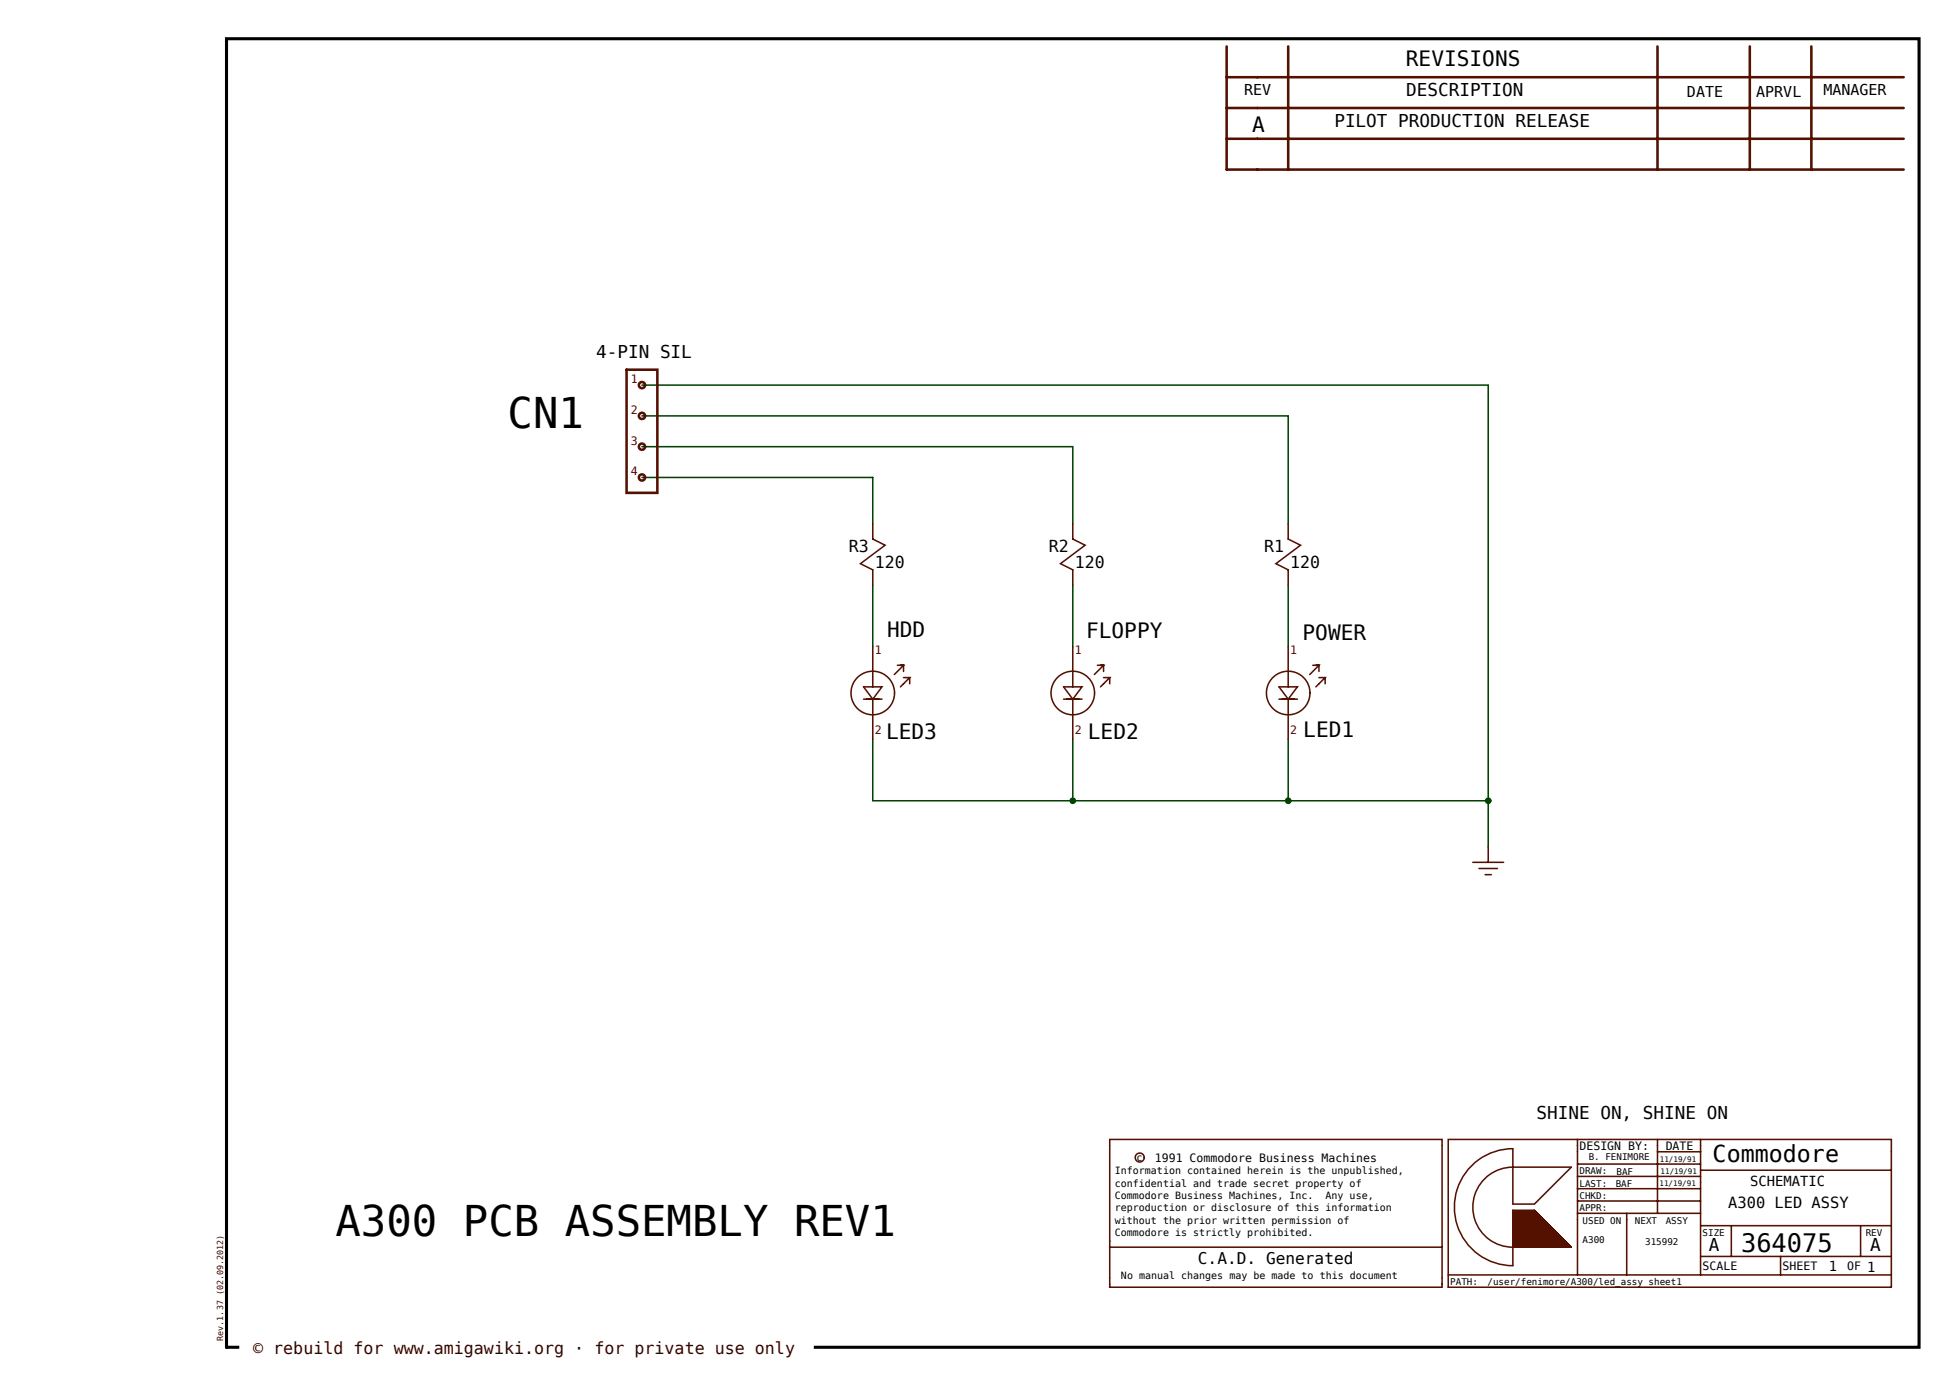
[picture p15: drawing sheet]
<svg xmlns="http://www.w3.org/2000/svg" width="420mm" height="297mm" viewBox="0 0 420 297" stroke-linecap="round" stroke-linejoin="round" font-family="sans-serif">
<defs><g id="words">
<g font-size="9.1">
<text x="108.8" y="91.7">CN1</text>
<text x="71.9" y="264.8">A300 PCB ASSEMBLY REV1</text>
</g>
<text font-size="5.4" x="373.3" y="268.2">364075</text>
<text font-size="5" x="367.2" y="249">Commodore</text>
<g font-size="4.5">
<text x="301.4" y="14.1">REVISIONS</text>
<text x="268.5" y="28.2">A</text>
<text x="190.2" y="136.6">HDD</text>
<text x="232.9" y="136.7">FLOPPY</text>
<text x="279.3" y="137.1">POWER</text>
<text x="190" y="158.3">LED3</text>
<text x="233.2" y="158.3">LED2</text>
<text x="279.4" y="158">LED1</text>
</g>
<g font-size="3.8">
<text x="301.5" y="20.6">DESCRIPTION</text>
<text x="286.1" y="27.3">PILOT PRODUCTION RELEASE</text>
<text x="127.8" y="76.8">4-PIN SIL</text>
<text x="329.4" y="239.8">SHINE ON, SHINE ON</text>
<text x="366.4" y="268.1">A</text>
<text x="400.9" y="268.1">A</text>
</g>
<text font-size="3.6" fill="#300" x="54.3" y="290.1">© rebuild for www.amigawiki.org · for private use only</text>
<g font-size="3.5">
<text x="182" y="118.4">R3</text>
<text x="224.9" y="118.4">R2</text>
<text x="271" y="118.4">R1</text>
<text x="187.6" y="121.7">120</text>
<text x="230.4" y="121.7">120</text>
<text x="276.6" y="121.7">120</text>
<text x="256.8" y="270.8">C.A.D. Generated</text>
</g>
<text font-size="3.3" x="370.5" y="258.8">A300 LED ASSY</text>
<g font-size="3.2">
<text x="266.7" y="20.4">REV</text>
<text x="361.7" y="20.7">DATE</text>
<text x="376.5" y="20.7">APRVL</text>
<text x="390.9" y="20.4">MANAGER</text>
</g>
<g font-size="3">
<text x="375.2" y="254.1">SCHEMATIC</text>
<text x="392.1" y="272.4">1</text>
<text x="400.3" y="272.5">1</text>
</g>
<g font-size="2.5" fill="#500">
<text x="135.3" y="82.1">1</text>
<text x="135.3" y="88.7">2</text>
<text x="135.3" y="95.3">3</text>
<text x="135.3" y="101.9">4</text>
<text x="187.6" y="140.1">1</text>
<text x="230.4" y="140.1">1</text>
<text x="276.6" y="140.1">1</text>
<text x="187.6" y="157.3">2</text>
<text x="230.4" y="157.3">2</text>
<text x="276.6" y="157.3">2</text>
</g>
<g font-size="2.5">
<text x="247.6" y="249">1991 Commodore Business Machines</text>
<text x="338.6" y="246.4">DESIGN BY:</text>
<text x="357.1" y="246.4">DATE</text>
<text x="365" y="272.1">SCALE</text>
<text x="382.2" y="272.1">SHEET</text>
<text x="396" y="272.1">OF</text>
</g>
<g font-size="2.1">
<text x="239" y="251.6">Information contained herein is the unpublished,</text>
<text x="243.7" y="248.7">c</text>
<text x="239" y="254.3">confidential and trade secret property of</text>
<text x="239" y="256.9">Commodore Business Machines, Inc.</text>
<text x="284.2" y="256.9">Any use,</text>
<text x="239" y="259.6">reproduction or disclosure of this information</text>
<text x="239" y="262.2">without the prior written permission of</text>
<text x="239" y="264.8">Commodore is strictly prohibited.</text>
<text x="240.3" y="274.1">No manual changes may be made to this document</text>
</g>
<g font-size="2">
<text x="338.6" y="251.6">DRAW:</text>
<text x="340.6" y="248.5">B. FENIMORE</text>
<text x="346.6" y="251.8">BAF</text>
<text x="338.6" y="254.3">LAST:</text>
<text x="338.6" y="256.9">CHKD:</text>
<text x="346.4" y="254.3">BAF</text>
<text x="338.6" y="259.6">APPR:</text>
<text x="339.3" y="262.2">USED ON</text>
<text x="350.5" y="262.2">NEXT</text>
<text x="357.1" y="262.2">ASSY</text>
<text x="339.3" y="266.4">A300</text>
<text x="352.7" y="266.7">315992</text>
<text x="365" y="264.8">SIZE</text>
<text x="400" y="264.8">REV</text>
<text x="310.9" y="275.4">PATH:</text>
<text x="318.9" y="275.3">/user/fenimore/A300/led_assy sheet1</text>
</g>
<text font-size="1.8" fill="#300" x="47.8" y="287.3" transform="rotate(-90 47.8 287.3)">Rev.1.37 (02.09.2012)</text>
<g font-size="1.6">
<text x="355.9" y="248.9">11/19/91</text>
<text x="356" y="251.6">11/19/91</text>
<text x="355.8" y="254.1">11/19/91</text>
</g>
</g></defs>
<g fill="#fff" stroke="#fff" stroke-width=".22">
<path d="M48.6 8.3h362.8v280.4h-362.8z"/>
<path d="M51.4 286.4h123v4.3h-123z"/>
</g>
<path d="M48.6 8.3h362.8v280.4h-362.8z" fill="none" stroke="#000" stroke-width=".66"/>
<path d="M137.6 82.5h181.5v89.1h-42.9M137.6 89.1h138.6v23.1M137.6 95.7h92.4v16.5M137.6 102.3h49.5v9.9M187.1 125.4v13.2M230 125.4v13.2M276.2 125.4v13.2M187.1 158.4v13.2h89.1M230 158.4v13.2M276.2 158.4v13.2M319.1 171.6v9.9" fill="none" stroke="#040" stroke-width=".33"/>
<g fill="#040" stroke="#040" stroke-width=".33">
<circle cx="319.1" cy="171.6" r=".55"/>
<circle cx="230" cy="171.6" r=".55"/>
<circle cx="276.2" cy="171.6" r=".55"/>
</g>
<g fill="none" stroke="#510" stroke-width=".33">
<path d="M187.1 112.2v3.3l2.7 1.3-5.3 4 2.6 1.3v3.3M230 112.2v3.3l2.6 1.3-5.2 4 2.6 1.3v3.3M276.2 112.2v3.3l2.6 1.3-5.3 4 2.7 1.3v3.3M187.1 138.6v8.6M230 138.6v8.6M276.2 138.6v8.6M185.1 147.2h4l-2 2.6zM185.1 149.8h4M187.1 149.8v8.6M192.4 142.6h1.3v1.3M193.1 142.6h.6l-2 1.9M193.7 145.2h1.3l-1.9 2"/>
<path d="M195 145.2v1.3M228 147.2h4l-2 2.6zM228 149.8h4M230 149.8v8.6M235.3 142.6h1.3v1.3M235.9 142.6h.7l-2 1.9M236.6 145.2h1.3l-2 2M237.9 145.2v1.3M274.2 147.2h4l-2 2.6zM274.2 149.8h4M276.2 149.8v8.6M281.5 142.6h1.3v1.3"/>
<path d="M282.1 142.6h.7l-2 1.9M282.8 145.2h1.3l-2 2M284.1 145.2v1.3M315.8 184.8h6.6M317.1 186.1h3.9M318.4 187.4h1.3M319.1 181.5v3.3M315.6 249.7a12.5 12.5 0 0 0-2.9 13.7 12.5 12.5 0 0 0 11.6 7.8v-11.9h4.7l7.9 8h-12.6a8.6 8.6 0 0 1-8.5-8.6 8.6 8.6 0 0 1 8.5-8.6h12.6l-7.9 7.9h-4.7v-11.9a12.5 12.5 0 0 0-8.7 3.6zM324.3 259.7h5M324.3 259.5h4.8M324.3 259.6h4.9M324.3 259.8h5.1"/>
<path d="M324.3 259.9h5.2M338.2 244.2v29M338.2 257.4h26.4M338.2 254.7h26.4M338.2 252.1h26.4M338.2 249.4h26.4M355.4 244.2v15.8M355.4 246.8h9.2M364.6 244.2v29M364.6 250.8h40.9M237.9 267.3v8.5h71.3v-31.6h-71.3v23.1h71.3M310.5 273.2v2.6h95v-31.6h-95v29h95"/>
<path d="M324.3 262.6h8M324.3 260h5.3M324.3 260.7h6M324.3 261.3h6.6M324.3 262h7.3M324.3 263.3h8.6M324.3 264h9.3M324.3 264.6h9.9M324.3 265.3h10.6M324.3 265.9h11.3M324.3 266.6h11.9M324.3 260.3h5.7"/>
<path d="M324.3 261h6.3M324.3 261.7h7M324.3 262.3h7.6M324.3 263h8.3M324.3 263.6h9M324.3 264.3h9.6M324.3 264.9h10.3M324.3 265.6h10.9M324.3 266.3h11.6M324.3 266.9h12.3M324.3 260.1h5.4M324.3 260.2h5.5"/>
<path d="M324.3 260.4h5.8M324.3 260.6h5.9M324.3 260.8h6.1M324.3 260.9h6.2M324.3 261.1h6.4M324.3 261.2h6.5M324.3 261.4h6.8M324.3 261.5h6.9M324.3 261.8h7.1M324.3 261.9h7.2M324.3 262.1h7.4M324.3 262.2h7.5"/>
<path d="M324.3 262.4h7.7M324.3 262.5h7.9M324.3 262.8h8.1M324.3 262.9h8.2M324.3 263.1h8.4M324.3 263.2h8.5M324.3 263.4h8.7M324.3 263.5h8.8M324.3 263.7h9.1M324.3 263.8h9.2M324.3 264.1h9.4M324.3 264.2h9.5"/>
<path d="M324.3 264.4h9.7M324.3 264.5h9.8M324.3 264.7h10.1M324.3 264.8h10.2M324.3 265.1h10.4M324.3 265.2h10.5M324.3 265.4h10.7M324.3 265.5h10.8M324.3 265.7h11M324.3 265.8h11.2M324.3 266h11.4M324.3 266.2h11.5"/>
<path d="M324.3 266.4h11.7M324.3 266.5h11.8M324.3 266.7h12M324.3 266.8h12.1M324.3 267h12.4M324.3 267.1h12.5M338.2 260h26.4M348.8 260v13.2M364.6 269.2h40.9M364.6 262.6h40.9M371.2 262.6v6.6M381.7 269.2v4"/>
<path d="M398.9 262.6v6.6"/>
<circle cx="187.1" cy="148.5" r="4.7"/>
<circle cx="230" cy="148.5" r="4.7"/>
<circle cx="276.2" cy="148.5" r="4.7"/>
<circle cx="244.3" cy="248" r=".96"/>
</g>
<g fill="none" stroke="#510" stroke-width=".55">
<path d="M263 9.9v26.4h125.3v-6.6h19.8M276.2 9.9v26.4M355.4 9.9v26.4M375.1 9.9v26.4M388.3 9.9v6.6h-125.3M408.1 16.5h-19.8v6.6h-125.3M388.3 36.3h19.8M408.1 23.1h-19.8v6.6h-125.3M134.3 79.2h6.6v26.4h-6.6z"/>
<circle cx="137.6" cy="89.1" r=".66"/>
<circle cx="137.6" cy="95.7" r=".66"/>
<circle cx="137.6" cy="82.5" r=".66"/>
<circle cx="137.6" cy="102.3" r=".66"/>
</g>
<use href="#words"/>
</svg>
